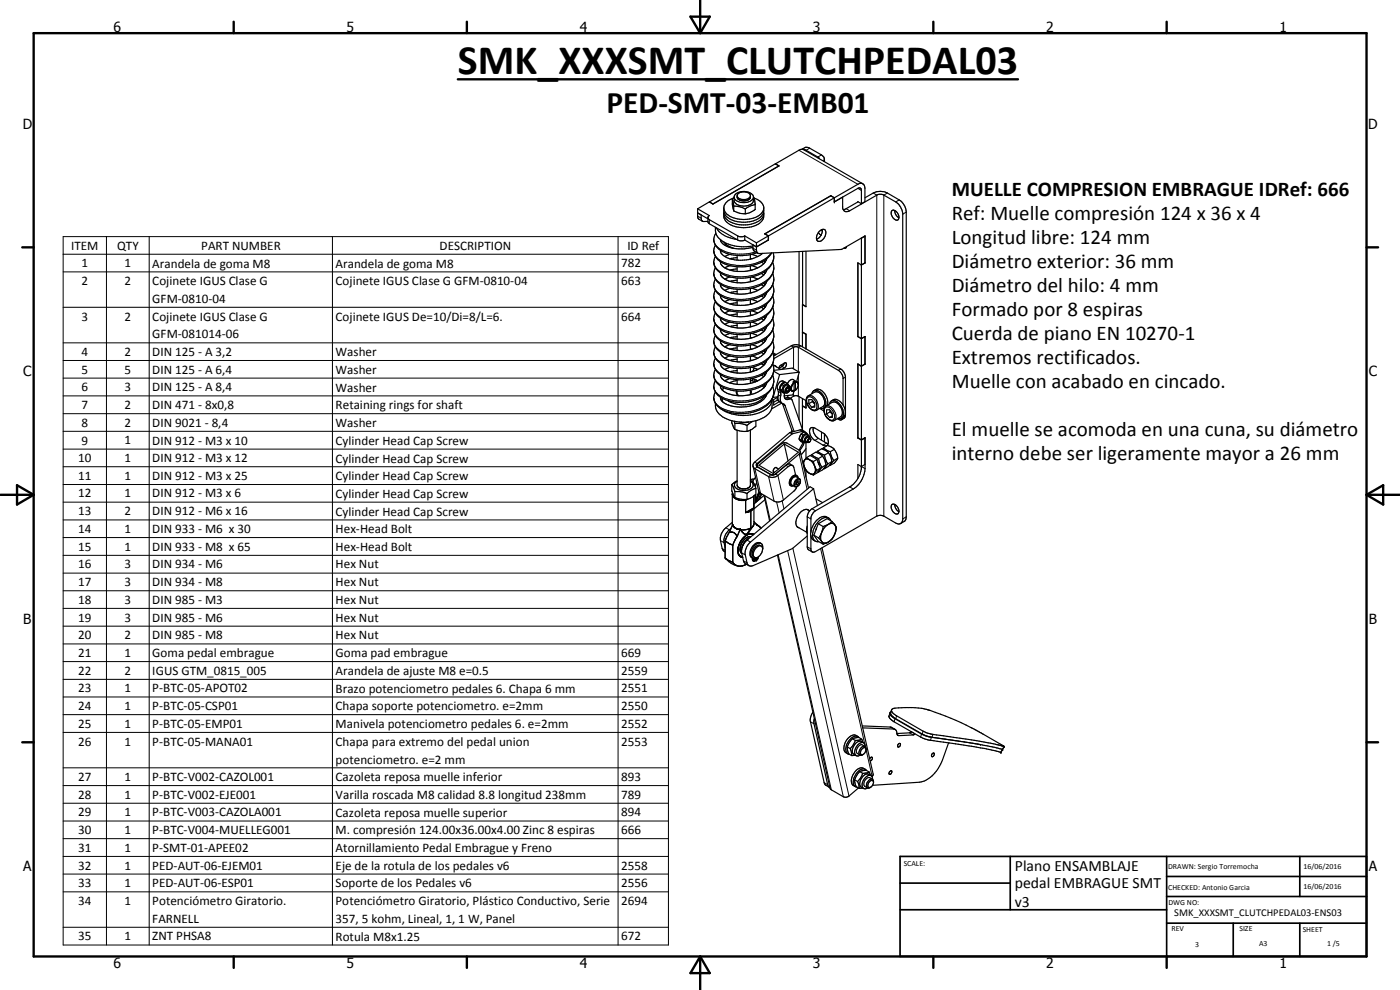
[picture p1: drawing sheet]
<svg xmlns="http://www.w3.org/2000/svg" width="420mm" height="297mm" viewBox="0 0 420 297" stroke-linecap="round" stroke-linejoin="round" font-family="sans-serif">
<defs><g id="words">
<text font-size="12.6" x="137.4" y="22.1">SMK_XXXSMT_CLUTCHPEDAL03</text>
<text font-size="9.4" x="182" y="33.8">PED-SMT-03-EMB01</text>
<g font-size="6.3">
<text x="285.6" y="58.8">MUELLE COMPRESION EMBRAGUE IDRef: 666</text>
<text x="285.6" y="66">Ref: Muelle compresión 124 x 36 x 4</text>
<text x="285.6" y="73.2">Longitud libre: 124 mm</text>
<text x="285.6" y="80.4">Diámetro exterior: 36 mm</text>
<text x="285.6" y="87.6">Diámetro del hilo: 4 mm</text>
<text x="285.6" y="94.8">Formado por 8 espiras</text>
<text x="285.6" y="102">Cuerda de piano EN 10270-1</text>
<text x="285.6" y="109.2">Extremos rectificados.</text>
<text x="285.6" y="116.4">Muelle con acabado en cincado.</text>
<text x="285.6" y="130.8">El muelle se acomoda en una cuna, su diámetro</text>
<text x="285.6" y="138">interno debe ser ligeramente mayor a 26 mm</text>
</g>
<g font-size="4.7">
<text x="304.6" y="261.2">Plano ENSAMBLAJE</text>
<text x="304.6" y="266.6">pedal EMBRAGUE SMT</text>
<text x="304.6" y="272">v3</text>
</g>
<g font-size="4.2">
<text x="34" y="9.6">6</text>
<text x="104" y="9.6">5</text>
<text x="174" y="9.6">4</text>
<text x="244" y="9.6">3</text>
<text x="314" y="9.6">2</text>
<text x="384" y="9.6">1</text>
<text x="6.8" y="38.7">D</text>
<text x="410.6" y="38.7">D</text>
<text x="7" y="112.9">C</text>
<text x="410.8" y="112.9">C</text>
<text x="7" y="187.1">B</text>
<text x="410.8" y="187.1">B</text>
<text x="7" y="261.4">A</text>
<text x="410.8" y="261.4">A</text>
<text x="34" y="290.4">6</text>
<text x="104" y="290.4">5</text>
<text x="174" y="290.4">4</text>
<text x="244" y="290.4">3</text>
<text x="314" y="290.4">2</text>
<text x="384" y="290.4">1</text>
</g>
<g font-size="3.9">
<text x="21.4" y="74.9">ITEM</text>
<text x="35.2" y="74.9">QTY</text>
<text x="60.4" y="74.9">PART NUMBER</text>
<text x="131.9" y="74.9">DESCRIPTION</text>
<text x="188.3" y="75">ID Ref</text>
<text x="24.5" y="80.2">1</text>
<text x="37.4" y="80.2">1</text>
<text x="45.7" y="80.3">Arandela de goma M8</text>
<text x="100.7" y="80.3">Arandela de goma M8</text>
<text x="186.4" y="80.2">782</text>
<text x="24.5" y="85.6">2</text>
<text x="37.4" y="85.6">2</text>
<text x="45.7" y="85.6">Cojinete IGUS Clase G</text>
<text x="100.7" y="85.6">Cojinete IGUS Clase G GFM-0810-04</text>
<text x="186.4" y="85.6">663</text>
<text x="45.7" y="90.9">GFM-0810-04</text>
<text x="24.5" y="96.2">3</text>
<text x="37.4" y="96.2">2</text>
<text x="45.7" y="96.2">Cojinete IGUS Clase G</text>
<text x="45.7" y="101.6">GFM-081014-06</text>
<text x="100.7" y="96.3">Cojinete IGUS De=10/Di=8/L=6.</text>
<text x="186.4" y="96.2">664</text>
<text x="24.5" y="106.8">4</text>
<text x="37.4" y="106.8">2</text>
<text x="45.7" y="106.8">DIN 125 - A 3,2</text>
<text x="100.7" y="106.9">Washer</text>
<text x="24.5" y="112.1">5</text>
<text x="37.4" y="112.1">5</text>
<text x="45.7" y="112.1">DIN 125 - A 6,4</text>
<text x="100.7" y="112.2">Washer</text>
<text x="24.5" y="117.4">6</text>
<text x="37.4" y="117.4">3</text>
<text x="45.7" y="117.4">DIN 125 - A 8,4</text>
<text x="100.7" y="117.5">Washer</text>
<text x="24.5" y="122.7">7</text>
<text x="37.4" y="122.7">2</text>
<text x="45.7" y="122.7">DIN 471 - 8x0,8</text>
<text x="100.7" y="122.9">Retaining rings for shaft</text>
<text x="24.5" y="128.1">8</text>
<text x="37.4" y="128.1">2</text>
<text x="45.7" y="128.1">DIN 9021 - 8,4</text>
<text x="100.7" y="128.1">Washer</text>
<text x="24.5" y="133.4">9</text>
<text x="37.4" y="133.3">1</text>
<text x="45.7" y="133.4">DIN 912 - M3 x 10</text>
<text x="100.7" y="133.5">Cylinder Head Cap Screw</text>
<text x="23.5" y="138.7">10</text>
<text x="37.4" y="138.7">1</text>
<text x="45.7" y="138.7">DIN 912 - M3 x 12</text>
<text x="100.7" y="138.8">Cylinder Head Cap Screw</text>
<text x="23.5" y="144">11</text>
<text x="23.5" y="149.3">12</text>
<text x="37.4" y="144">1</text>
<text x="37.4" y="149.3">1</text>
<text x="45.7" y="144">DIN 912 - M3 x 25</text>
<text x="45.7" y="149.3">DIN 912 - M3 x 6</text>
<text x="100.7" y="144.1">Cylinder Head Cap Screw</text>
<text x="100.7" y="149.4">Cylinder Head Cap Screw</text>
<text x="23.5" y="154.6">13</text>
<text x="37.4" y="154.6">2</text>
<text x="45.7" y="154.6">DIN 912 - M6 x 16</text>
<text x="100.7" y="154.7">Cylinder Head Cap Screw</text>
<text x="23.5" y="159.9">14</text>
<text x="37.4" y="159.9">1</text>
<text x="45.7" y="159.9">DIN 933 - M6 x 30</text>
<text x="100.7" y="160">Hex-Head Bolt</text>
<text x="23.5" y="165.2">15</text>
<text x="37.4" y="165.2">1</text>
<text x="45.7" y="165.2">DIN 933 - M8 x 65</text>
<text x="100.7" y="165.3">Hex-Head Bolt</text>
<text x="23.5" y="170.6">16</text>
<text x="37.4" y="170.6">3</text>
<text x="45.7" y="170.6">DIN 934 - M6</text>
<text x="100.7" y="170.6">Hex Nut</text>
<text x="23.5" y="175.9">17</text>
<text x="37.4" y="175.9">3</text>
<text x="45.7" y="175.9">DIN 934 - M8</text>
<text x="100.7" y="175.9">Hex Nut</text>
<text x="23.5" y="181.2">18</text>
<text x="37.4" y="181.2">3</text>
<text x="45.7" y="181.2">DIN 985 - M3</text>
<text x="100.7" y="181.1">Hex Nut</text>
<text x="23.5" y="186.5">19</text>
<text x="23.5" y="191.8">20</text>
<text x="37.4" y="186.5">3</text>
<text x="37.4" y="191.8">2</text>
<text x="45.7" y="186.5">DIN 985 - M6</text>
<text x="45.7" y="191.8">DIN 985 - M8</text>
<text x="100.7" y="186.5">Hex Nut</text>
<text x="100.7" y="191.8">Hex Nut</text>
<text x="23.5" y="197.1">21</text>
<text x="37.4" y="197.1">1</text>
<text x="45.7" y="197.2">Goma pedal embrague</text>
<text x="100.7" y="197.2">Goma pad embrague</text>
<text x="186.4" y="197.1">669</text>
<text x="23.5" y="202.4">22</text>
<text x="37.4" y="202.4">2</text>
<text x="45.7" y="202.4">IGUS GTM_0815_005</text>
<text x="100.7" y="202.5">Arandela de ajuste M8 e=0.5</text>
<text x="186.4" y="202.4">2559</text>
<text x="23.5" y="207.8">23</text>
<text x="37.4" y="207.7">1</text>
<text x="45.7" y="207.8">P-BTC-05-APOT02</text>
<text x="100.7" y="207.8">Brazo potenciometro pedales 6. Chapa 6 mm</text>
<text x="186.4" y="207.8">2551</text>
<text x="23.5" y="213.1">24</text>
<text x="37.4" y="213.1">1</text>
<text x="45.7" y="213.1">P-BTC-05-CSP01</text>
<text x="100.7" y="213.1">Chapa soporte potenciometro. e=2mm</text>
<text x="186.4" y="213.1">2550</text>
<text x="23.5" y="218.4">25</text>
<text x="37.4" y="218.4">1</text>
<text x="45.7" y="218.4">P-BTC-05-EMP01</text>
<text x="100.7" y="218.4">Manivela potenciometro pedales 6. e=2mm</text>
<text x="186.4" y="218.4">2552</text>
<text x="23.5" y="223.7">26</text>
<text x="37.4" y="223.7">1</text>
<text x="45.7" y="223.7">P-BTC-05-MANA01</text>
<text x="100.7" y="223.8">Chapa para extremo del pedal union</text>
<text x="186.4" y="223.7">2553</text>
<text x="100.7" y="229.1">potenciometro. e=2 mm</text>
<text x="23.5" y="234.3">27</text>
<text x="23.5" y="239.6">28</text>
<text x="37.4" y="234.3">1</text>
<text x="37.4" y="239.6">1</text>
<text x="45.7" y="234.3">P-BTC-V002-CAZOL001</text>
<text x="45.7" y="239.6">P-BTC-V002-EJE001</text>
<text x="100.7" y="234.4">Cazoleta reposa muelle inferior</text>
<text x="100.7" y="239.7">Varilla roscada M8 calidad 8.8 longitud 238mm</text>
<text x="186.4" y="234.3">893</text>
<text x="186.4" y="239.6">789</text>
<text x="23.5" y="244.9">29</text>
<text x="37.4" y="244.9">1</text>
<text x="45.7" y="244.9">P-BTC-V003-CAZOLA001</text>
<text x="100.7" y="245">Cazoleta reposa muelle superior</text>
<text x="186.4" y="244.9">894</text>
<text x="23.5" y="250.2">30</text>
<text x="37.4" y="250.2">1</text>
<text x="45.7" y="250.2">P-BTC-V004-MUELLEG001</text>
<text x="100.7" y="250.4">M. compresión 124.00x36.00x4.00 Zinc 8 espiras</text>
<text x="186.4" y="250.2">666</text>
<text x="23.5" y="255.6">31</text>
<text x="37.4" y="255.6">1</text>
<text x="45.7" y="255.6">P-SMT-01-APEE02</text>
<text x="100.7" y="255.7">Atornillamiento Pedal Embrague y Freno</text>
<text x="23.5" y="260.9">32</text>
<text x="37.4" y="260.9">1</text>
<text x="45.7" y="260.9">PED-AUT-06-EJEM01</text>
<text x="100.7" y="261">Eje de la rotula de los pedales v6</text>
<text x="186.4" y="260.9">2558</text>
<text x="23.5" y="266.2">33</text>
<text x="37.4" y="266.2">1</text>
<text x="45.7" y="266.2">PED-AUT-06-ESP01</text>
<text x="100.7" y="266.3">Soporte de los Pedales v6</text>
<text x="186.4" y="266.2">2556</text>
<text x="23.5" y="271.5">34</text>
<text x="37.4" y="271.5">1</text>
<text x="45.7" y="271.6">Potenciómetro Giratorio.</text>
<text x="100.7" y="271.6">Potenciómetro Giratorio, Plástico Conductivo, Serie</text>
<text x="186.4" y="271.5">2694</text>
<text x="45.7" y="276.9">FARNELL</text>
<text x="100.7" y="276.9">357, 5 kohm, Lineal, 1, 1 W, Panel</text>
<text x="23.5" y="282.2">35</text>
<text x="37.4" y="282.1">1</text>
<text x="45.7" y="282.2">ZNT PHSA8</text>
<text x="100.7" y="282.2">Rotula M8x1.25</text>
<text x="186.4" y="282.2">672</text>
</g>
<text font-size="3.1" x="352.4" y="275">SMK_XXXSMT_CLUTCHPEDAL03-ENS03</text>
<g font-size="2.4">
<text x="271.2" y="259.7">SCALE:</text>
<text x="350.6" y="260.8">DRAWN: Sergio Torremocha</text>
<text x="391.2" y="260.6">16/06/2016</text>
<text x="350.6" y="267">CHECKED: Antonio Garcia</text>
<text x="391.2" y="266.7">16/06/2016</text>
<text x="350.6" y="271.4">DWG NO:</text>
<text x="351.6" y="279.3">REV</text>
<text x="372" y="279.4">SIZE</text>
<text x="391" y="279.6">SHEET</text>
<text x="358.7" y="284.1">3</text>
<text x="377.9" y="283.8">A3</text>
<text x="398.3" y="283.8">1 /5</text>
</g>
</g></defs>
<g fill="none" stroke="#000" stroke-width=".71">
<path d="M10.1 9.9h400v277.1h-400zM70.1 6.5v3.4M140.1 6.5v3.4M207.2 5h5.8l-2.9 4.9zM210.1 0v9.9M280.1 6.5v3.4M350.1 6.5v3.4M137.4 23.8h168.1M6.7 74.2h3.4M410.1 74.2h3.5M.1 148.5h10M5.1 145.6l5 2.9-5 2.9z"/>
<path d="M410.1 148.5h10M410.1 148.5l5-2.9v5.8zM6.7 222.7h3.4M410.1 222.7h3.5M70.1 287v3.4M140.1 287v3.4M210.1 287v10M210.1 287l2.9 5h-5.8zM280.1 287v3.4M350.1 287v3.4"/>
</g>
<g fill="none" stroke="#000" stroke-width=".35">
<path d="M219.8 59.8l.4 2M220.2 59.4a3.5 3.5 0 0 0-2.9 4.5 5.7 5.7 0 0 0 5.4 2.8 7.2 7.2 0 0 0 6.1-2.2l.4-1v-1.1M220.3 59.3l-.5 .4v1.6l.4 2M220.3 59.1a2.4 2.4 0 0 0 2.9 2.7 2.54 2.54 0 0 0 2.9-1.6 2.31 2.31 0 0 0-2.7-2.8 2.87 2.87 0 0 0-3.1 1.6 2.5 2.5 0 0 0 3.1 1.8 2.85 2.85 0 0 0 2.8-1.6l.1 .2M221.2 58.7a2.37 2.37 0 0 0 3.9 .4l.1-.2M221.3 58.3a2.62 2.62 0 0 1 3.9 .2 1.77 1.77 0 0 1-2.5 1.7 1.35 1.35 0 0 1-1.4-1.9zM226.3 59.4l.3 1.8v1.7a5.3 5.3 0 0 1-6.4 .4M226.3 59.4a3.1 3.1 0 0 1 2.7 3.9 5.5 5.5 0 0 1-4.6 2.5 6.8 6.8 0 0 1-6.9-2.5l-.3-.7M232.7 49.1l1.1 .7M232.7 49.1v.1M233.8 49.8l-19.8 11.4-1.1-.6M233.8 49.8l-19.9 11.4-1-.6-3.5 2.1"/>
<path d="M240.6 44.8a1.93 1.93 0 0 1 2.4-.4l3.8 2.3 .6 1M240.7 44.8l1.2 .3 3.7 2.1 .3 .4M247.4 47.7l-.2 .6M247.4 47.7v.8M249.3 58.8l-19.7 11.3M249.3 58.8l1.1 .6M249.3 58.7v.1M249.3 58.7l-19.8 11.5 1.1 .6M250.4 59.4v1.2l7.1-4.1a.64 .64 0 0 1 .7-.1 .64 .64 0 0 1 .3 .7v4M250.4 59.4l-19.8 11.4M252.9 59.1l.2 3.8M258.9 55.2l-17.8-10.4h-.8l-27.4 15.8"/>
<path d="M258.9 55.2l.5 .5 .2 .8v4l-1.1 .6M258.9 55.2l-.4-.2-.8 .2-7.3 4.2M259.6 59.4a7.3 7.3 0 0 1 5.7-1.9l4.6 2.5a4.7 4.7 0 0 1 2.1 3.6v91.5l-.4 1.2-1.3 .8M209.4 62.7l.1 2.8 1.4 .9M209.4 62.7l3.5 2-.4 .6M210.9 66.4h1.6M212.5 65.7l-3.1-1.8 1 .6a1.84 1.84 0 0 0 .5 1.9M212.5 65.3l.4 .6 8.7 5 1.1 .1 .8-.2M212.5 65.3v1.2l.4 .6 8.7 5 1.1 .2 .8-.3M212.9 60.6h.1M214.7 68.2a4.6 4.6 0 0 0 3.3 4.8 13.4 13.4 0 0 0 8 .8M214.7 73.6a3.8 3.8 0 0 0 2.1 5.3l2.1 .8 1.5 .3a14.4 14.4 0 0 0 7.7-1.1 7.7 7.7 0 0 0 3.5-3"/>
<path d="M214.7 77a3.8 3.8 0 0 0 2.2 5.3l2.5 .9 1.9 .2M214.8 70a3.6 3.6 0 0 0 1.7 5.3M215 68.4a8 8 0 0 0 6.1 3.4M216.2 72.1a4.1 4.1 0 0 0 2.9 2.2l2.5 .4h1.7l2.7-.5M216.2 71.9v.2M216.2 75.1a3.5 3.5 0 0 0 3.3 2.7 11.4 11.4 0 0 0 9.4-1.8M216.2 78.5a2.89 2.89 0 0 0 2.6 2.4l2.5 .5M216.3 72l-.1 .1M216.5 75.3a13.2 13.2 0 0 0 10.7 .5M216.5 75.3l-.3 .1M216.5 78.7l-.3 .1M217.2 72.6l.9 .9 1.3 .7"/>
<path d="M217.2 64a3.4 3.4 0 0 0 2.7 2.9 8.2 8.2 0 0 0 8.9-1.6l.4-1.3M217.2 64a3.7 3.7 0 0 0 3.2 3.9 8 8 0 0 0 8.4-1.7l.4-1v-1.2M217.2 63.6v.4M218 73.4l-.5 .2M219.1 79.7l-1.6 .7M219.1 76.3l-1.6 .7M219.4 74.2l1 .3M219.4 74.2l-.3 .1M220.2 61.8a6.6 6.6 0 0 1 3.5 .9M220.2 61.8v1.5M221.2 76.7v1.3M221.2 77.3l-2.1 .3"/>
<path d="M223.5 70.8l3.5 2.1M223.5 72l3.5 2.1M223.5 70.8v1.2M223.7 62.7v1.4M225.2 76.4v1.4M225.2 79.8v1.4M225.2 77.6h.4M225.6 79.7l1.8 .7M225.6 76.3l1.8 .7M226.6 61.4l-1.4 .4-1.5 .9M227 74.1l-1-.7 .1 1.7 1.3 .9M227 72.9l.1 2.7 .6 .5 24.8-1.3 7.1-4v8.1"/>
<path d="M228.5 78.7l.7 .4M229.2 63.6v.4M229.2 78.2l.4 .5M229.6 70.1v.1M229.6 70.1l1 .7M229.6 78.7l-.3 .3a9.9 9.9 0 0 1-6 2.4h-2M230.2 77.6l-.6 1.1M230.6 72h.1M230.6 70.8l-3.6 2.1M230.6 72l-3.6 2.1M230.6 70.8v1.2M231.9 78.7a4.5 4.5 0 0 1 0 3.3"/>
<path d="M232.1 75.9a5 5 0 0 1-1.9 5M239.8 75.5v28M240.9 75.4v16l1 .5M241.9 75.4v16.6l-1.1-.6M245.6 69.8l.8 .8M245.9 69.4a1.02 1.02 0 0 1 1.1-.6 1.02 1.02 0 0 1 .9 .8 2.29 2.29 0 0 1-2.5 2.7l-.3-.6v-.8zM246.4 70.6l-.6 .8-.7 .4M246.5 69l.3 .4M246.8 69.4l-.4 1.2M246.8 68.8v.6M253.1 62.9a1.2 1.2 0 0 0 1.9 .3l8.6-4.9 1.4 .1 3.8 2.2a5.1 5.1 0 0 1 2.1 3.3v92.1l-.6 1.1M254.1 74l-.3 .5h-.6"/>
<path d="M258.4 71.5h.1M258.5 61.1l-1-.6-3.9 2.3-.5 .1M258.5 79.5l-1-.6v22.1M258.5 71.5v30.1M259.5 70.9l-1 .6M259.6 78.9l-1.1 .6M267.5 63.4a1.27 1.27 0 0 1 2.1 .9 .99 .99 0 0 1 .2 1.1 .99 .99 0 0 1-.9 .6 2.3 2.3 0 0 1-1.4-2.6zM268.5 63.2a2.4 2.4 0 0 0 1.3 2.1M214.7 97.3a3.7 3.7 0 0 0 2 5.2 13.5 13.5 0 0 0 8.9 .9M214.7 80.4a3.7 3.7 0 0 0 2.4 5.4l.8 .3a13.3 13.3 0 0 0 7.7 .4M214.7 87.1a4 4 0 0 0 2.8 5.7 13.6 13.6 0 0 0 8.1 .5M214.7 90.6a3.8 3.8 0 0 0 2.4 5.3l1.7 .7a13.8 13.8 0 0 0 6.8 0"/>
<path d="M214.7 93.9a3.8 3.8 0 0 0 2.4 5.5l2.6 .8a15.6 15.6 0 0 0 5.9-.2M216.2 81.9a2.99 2.99 0 0 0 2.6 2.4l2.5 .5M216.2 85.3a3.1 3.1 0 0 0 2.6 2.4l2.5 .5M216.2 88.7a2.89 2.89 0 0 0 2.6 2.4l2.5 .5M216.2 92.1a2.79 2.79 0 0 0 2.6 2.4l2.5 .5M216.2 95.5a3.1 3.1 0 0 0 2.6 2.4l2.5 .5M216.2 98.8a2.89 2.89 0 0 0 2.6 2.5l2.5 .5M216.5 82l-.3 .2M216.5 85.5l-.3 .1M216.5 88.8l-.3 .2M216.5 92.2l-.3 .2M216.5 95.6l-.3 .2"/>
<path d="M216.5 99l-.3 .1M219.1 96.6l-1.6 .7M219.1 93.3l-1.6 .6M219.1 89.9l-1.6 .7M219.1 86.5l-1.6 .6M219.1 83.1l-1.6 .6M221.2 80.1v1.3M221.2 83.4v1.4M221.2 86.8v1.4M221.2 90.2v1.4M221.2 93.6v1.4M221.2 97v1.4"/>
<path d="M221.2 80.7l-2.1 .3M221.2 84.1l-2.1 .3M221.2 87.5l-2.1 .3M221.2 90.8l-2.1 .4M221.2 94.2l-2.1 .4M221.2 97.6l-2.1 .4M225.2 83.2v1.3M225.2 86.6v1.3M225.2 90v1.3M225.2 93.3v1.4M225.2 96.7v1.4M225.2 83.2l-3.9 .2"/>
<path d="M225.2 87.7l.4 .1M225.2 91.1l.4 .1M225.2 80.9l.4 .1M225.2 94.5l.4 .1M225.2 84.3l.4 .1M225.2 97.9l.4 .1M225.6 96.6l1.8 .7M225.6 93.3l1.8 .6M225.6 89.9l1.8 .7M225.6 86.5l1.8 .6M225.6 83.1l1.8 .6M228.5 82l.7 .5"/>
<path d="M228.5 99l.7 .4M228.5 85.5l.7 .4M228.5 88.8l.7 .5M228.5 92.2l.7 .4M228.5 95.6l.7 .5M229.2 98.6l-1.7 .8-1.9 .6M229.2 98.6l.4 .4M229.2 95.2l.4 .4M229.2 91.8l.4 .4M229.2 88.4l.4 .4M229.2 85l.4 .5M229.2 81.6l.4 .4"/>
<path d="M229.6 99a9.6 9.6 0 0 1-7 2.8h-1.3M229.6 92.2l-1.3 1.2a11.6 11.6 0 0 1-7 1.6M229.6 88.8a9.9 9.9 0 0 1-8.3 2.8M229.6 85.4l-1.3 1.3a11.2 11.2 0 0 1-7 1.5M229.6 82a10.1 10.1 0 0 1-8.3 2.8M230.2 87.8l-.6 1M230.2 97.9l-.6 1.1M230.2 94.5l-1.1 1.6-1.9 1.3-2.8 .9-3.1 .1M230.2 91.1l-.6 1.1M230.2 84.3l-.6 1.1M230.2 80.9l-.6 1.1M230.2 80.9a11.3 11.3 0 0 1-5 2.3"/>
<path d="M231.9 82a5.6 5.6 0 0 1-3.9 7.1 14.4 14.4 0 0 1-7.9 1 6.3 6.3 0 0 1-5.8-4.1l-.1-.7 .5-1.6M231.9 85.5a4.9 4.9 0 0 1-2 5.8l-2.4 1.4-1.9 .6M231.9 88.8a5.5 5.5 0 0 1-3.5 6.9l-2.8 .9M231.9 92.2a5.1 5.1 0 0 1-2.7 6.4M231.9 95.6a4.4 4.4 0 0 1 0 3.3M231.9 99a5.1 5.1 0 0 1-2.7 6.4M231.9 82a8.9 8.9 0 0 1-6.3 4.5M231.9 98.9a8.3 8.3 0 0 1-6.3 4.5M240.8 91.4v8.2l1.1 .6v4.5M240.8 99.7v4.4M240.8 99.7l1.1 .6M240.8 99.7h.1"/>
<path d="M240.9 91.4h-.1M214.7 100.7a3.8 3.8 0 0 0 2.4 5.4l1.7 .6a12.2 12.2 0 0 0 4.8 .4l2-.3M214.7 104.1a3.8 3.8 0 0 0 2 5.2 13.5 13.5 0 0 0 8.9 .9M214.7 107.5a3.6 3.6 0 0 0 2 5.2l2.1 .8a13.1 13.1 0 0 0 4.8 .4l2-.3M214.7 110.9a3.8 3.8 0 0 0 2.4 5.4l2.1 .7 1.9 .3M216.2 115.8a2.89 2.89 0 0 0 2.6 2.4 11.9 11.9 0 0 0 9.2-.9l1.6-1.3M216.2 102.2a2.88 2.88 0 0 0 2.6 2.4l2.5 .6M216.2 105.6a2.89 2.89 0 0 0 2.6 2.4l2.5 .5M216.2 109a3 3 0 0 0 2.6 2.4l2.5 .5M216.2 112.4a3.4 3.4 0 0 0 3.2 2.6l1.9 .3M216.5 102.4l-.3 .1M216.5 105.8l-.3 .1"/>
<path d="M216.5 109.1l-.3 .2M216.5 112.6l-.3 .1M216.5 116l-.3 .1M216.7 119.5l.2 1M217.2 116.3l-.4 .8M219.1 113.6l-1.6 .7M219.1 110.2l-1.6 .7M219.1 106.8l-1.6 .7M219.1 103.4l-1.6 .7M219.1 100l-1.6 .7M221.1 117.3v.8l.7 .6M221.2 100.4v1.4"/>
<path d="M221.2 103.8v1.4M221.2 107.1v1.4M221.2 110.5v1.4M221.2 113.9v1.4M221.2 117.3v1M221.2 114.1l-2.2 .8M221.2 101l-2.1 .3M221.2 104.4l-2.1 .3M221.2 107.8l-2.1 .3M221.2 111.2l-2.1 .3M225.2 100.1v1.4M225.2 103.5v1.4"/>
<path d="M225.2 106.9v1.3M225.2 110.3v1.3M225.2 113.7v1.3M225.2 117.1v1.2M225.2 117.1l.3 .4-.3 .8M225.2 114.1l.6 .2M225.2 101.3h.4M225.2 108l.4 .1M225.2 111.4l.4 .1M225.2 104.6l.4 .2M225.2 118.3l-.1 .1M225.5 106.8l-.3 .3"/>
<path d="M225.6 113.6l1.8 .7M225.6 110.2l1.8 .7M225.6 106.8l1.8 .7M225.6 103.4l1.8 .7M225.6 100l1.8 .7M225.8 114.3l.9 .3M225.8 113.6v.7M226.4 110.4l-.5 1M226.5 113.8v.7M227 114l-.1 .5 .5-.3M227.2 110.7l-.2 .3M228.5 102.4l.7 .4"/>
<path d="M228.5 105.8l.7 .4M228.5 109.1l.7 .5M228.5 112.6l.7 .4M228.8 115.8l.4 .5M228.8 115.7a13.1 13.1 0 0 1-7.7 1.6M229.2 105.4l-1.2 .6-2.4 .8M229.2 115.5l.4 .5M229.2 112.1l.4 .5M229.2 108.8l.4 .4M229.2 105.3l.4 .5M229.2 102l.4 .4M229.5 118.7a7.3 7.3 0 0 1-7 2.8l-2.3-.5-1.9-.9"/>
<path d="M229.6 109.1l-.6 .4M229.6 105.8l-.3 .3a10.1 10.1 0 0 1-6.3 2.5l-1.7-.1M229.6 112.5l-1.3 1.2-1.7 .9-2.2 .6-3.1 .1M229.6 109.1l-1.6 1.4-2 .9-2.7 .5h-2M229.7 118.6v.6M229.7 119.1l-.4 .6a11.1 11.1 0 0 1-10.2 2l-1.7-.8a1.94 1.94 0 0 1-1.2-1.7M230.2 108.1l-.6 1M230.2 118.2l-.5 .9M230.2 114.9l-.6 1.1M230.2 111.5l-.6 1M230.2 104.7l-.6 1.1M230.2 101.3l-.9 1.4-1 .9a11.6 11.6 0 0 1-7 1.6"/>
<path d="M231.7 119.7a4.4 4.4 0 0 1-3.3 3.9 12.9 12.9 0 0 1-12.1-1M231.7 119.8v2a4.9 4.9 0 0 1-3.8 4.1l-3.3 .7M231.9 102.4a4.9 4.9 0 0 1-2 5.8l-1.5 1-2.8 1M231.9 109.1l.3 2.3M231.9 112.6a4.9 4.9 0 0 1-2 5.8 12.9 12.9 0 0 1-14.4 .2 3.4 3.4 0 0 1-.8-4.3M231.9 116a4.9 4.9 0 0 1-1.3 5.2 13 13 0 0 1-13.9 1.7 3.6 3.6 0 0 1-2-5.3M231.9 119.2l.1 .1M232.1 109.6h.2M232.1 106.5h.7M232.2 106.8v.8M232.2 111.4a5.9 5.9 0 0 1-3.4 4.3M232.2 106.8l5.3-3a3.1 3.1 0 0 1 2.8 0l12 6.9a3.2 3.2 0 0 1 1.4 2.5v11.4l-.3 .8-.8 .5"/>
<path d="M232.2 111.4l1.8 1M232.2 107.6l6-3.4 .8-.2 12.9 7.3 .6 .7 .5 1.3v8.2M232.2 107.6a5.8 5.8 0 0 1-2.3 4l-1.9 1.2-2.4 .8M232.2 111.1l5.6-.7 2 1.3M232.3 109.6l2.1 1.3M232.3 109.6l.7 .5M232.3 109.6v.1M232.9 106.4l-1-.6 .3 1M233.2 119.3v.8M233.5 119.2l.1-1.6a2.28 2.28 0 0 1 .7-3.2l.6-.1 .8 .4a2.02 2.02 0 0 0-1.4 3.2v.7a1.86 1.86 0 0 0 1.1 2.8l2.9 8.1M233.5 119.1l-1.3 .8v1.6l1.7-1M233.5 119.2l.4 1.3"/>
<path d="M233.5 119l-1.5 .3M234 112.4l-2 6.9M234 116.8l.2 .3M234 116.8l.6 .3M234.2 117.1h.1M234.3 117.1l.8 .8M234.6 117.1l.5 .8M234.6 115.4l-.6 1.4M234.6 115.4l.5 .3M234.7 109.3l-.1 .7M235.1 117.9l.5-.2a1.33 1.33 0 0 0 .8 2.2 .82 .82 0 0 1 1.3 .2l3.2 9.1M235.1 115.7l-.5 1.4"/>
<path d="M235.3 109l-.6 1-.9 .5 .4-.9 1.5-.8a.86 .86 0 0 1 .4 .9 .86 .86 0 0 1-.7 .7l-.8 .4M235.5 119.5l1.1-.2 .9 .4M236 116.2a.65 .65 0 0 1 1-.3 .65 .65 0 0 1 .1 1 1 1 0 0 1-1.4 .8v-.8zM236.3 115l-.6-.3-1.1 .7M236.3 116.4l.2-.2a.63 .63 0 0 1 .4 .6 .63 .63 0 0 1-.4 .6 .44 .44 0 0 1-.7 0 .44 .44 0 0 1 .2-.7zM236.3 115l.5 .7M236.3 115l-1.2 .7M236.3 116.5a.48 .48 0 0 0-.3 .5 .48 .48 0 0 0 .4 .4M236.3 116.5l.4-.2 .1 .3M236.4 117.3v.1M236.5 118.7l-.2 .6M236.8 116.6h.1"/>
<path d="M236.8 116.6l-.4 .8M237 115.9l-.6-.3a1.31 1.31 0 0 0-1.1 2l.5 .3M237.1 119.5l1.2-.7 .7-.1 3 1.6M237.1 117l.5 .3M237.9 113.8l1.3 .8M238.2 114l-.4-.2a1.78 1.78 0 0 0-1.5 1.3M238.3 114.8a2.1 2.1 0 0 0-.6 2.4l.6 .1M238.3 117.3l-.4 1.2-2.5 .3M238.3 114.8a1.7 1.7 0 0 0-.6 2.5h.6M238.3 117.3h.1M238.3 114.4l-.3 .2 .3 .2M238.3 114.4v2.9"/>
<path d="M238.3 114.4l.3 .2M238.4 117l.3 .1M238.6 114.6l.1 .1M238.7 114.7v2.4M238.7 114.7h.6l.2 .3M239.2 114.6l.3 .3M239.2 114.6h-.6M239.5 115l.1 .2M239.5 114.9l-.1 1.3-.7 .9M239.8 119v6.9M239.8 111.7l-.7 2.8M239.8 111.7l-5.8 .7"/>
<path d="M240.8 119.6v2.2l1.1 .5M242.3 119l2.2-1.4a2.21 2.21 0 0 1 2.6 1.7l.4 1-.1 1.2-.4 .5-1.9 1.1a2.21 2.21 0 0 1-2.8-1.6 2.16 2.16 0 0 1 0-2.5zM244.2 117.2a2.97 2.97 0 0 1 3.4 2.4l.3 1.2-.3 1.2M244.2 117.2l-.5 .9M244.3 117.2a2.31 2.31 0 0 1 3.4 1.3l.7 1.5-.2 1.6M257.5 109.2v22.2M257.5 101l1 .6M257.5 109.3h.1M257.5 109.3l1 .6 1.1-.6M257.5 109.2l1 .7 1.1-.7M257.5 101h.1M258.5 101.6v30.4"/>
<path d="M259.5 109.2l.1 .1M259.5 101h.1M259.6 101l-1.1 .6M259.6 101v8.3M214.7 121a4.8 4.8 0 0 0 3.9 4.9 13.9 13.9 0 0 0 6 .7M219.6 126.2l.1 .8 .8 1.8M220.3 126.4l.2 .6M220.5 127v1.8M220.5 128.8l1.9 .6h1.8M220.5 127l2.3 .2 1.4 .4M222.1 126.7h2.1M224.2 126.7h.1"/>
<path d="M224.2 127.6v1.8M224.6 126.6l-.4 .1M225.2 129v16.7l-.6 .7-.9 .3h-1a1.66 1.66 0 0 1-1.5-1.2v-16.4M225.2 129l-1 .4M225.8 126.5l-1.6 1.1M226 139.8l.6 .8 4.1 2.4a2.54 2.54 0 0 0 2.8-.4l3-2.6a.92 .92 0 0 1 1-.5 .92 .92 0 0 1 .7 .8l.6 2.3M226 139.9l1.7 7.4 .3 .6M226.9 126.2v1.7l-1.7 1.1M227.3 139.8v.3M227.8 139.6l7.6-6.4 4.2 2.5-7.5 6.4zM233.2 120.1l.6 .3M233.2 120.1l-1 .6"/>
<path d="M233.9 120.5l.9 .6M234.6 120.9l-3 1.8M234.9 121.1l2.9 8.5M235.4 133.2l1.1 5.1M237 129.8l-10.5 8.8-.5 .7v.5M237 129.8l.7 .4M237.7 129.2l-.3 .5M237.7 130.2l-10.7 9.1 .1 .7 4.2 2.4M237.9 139.7l-.9-.5-.7 .1-3.6 2.9M239.8 135l-3.6-2-1-.2-.5 .2-7.3 6.2-.2 .6 .4 .5M239.8 135l.2 .2M239.8 131.7l.5 .3"/>
<path d="M240 135.2l.2 .3M240.1 132.1h.1M240.2 135.5l-.4 .7-7.2 6.2-.9 .1-.5-.2M240.2 135.5l2.4 10.9M240.3 132l.6 .7M240.4 130.3l-.3 .5a1.23 1.23 0 0 0 .8 2M240.4 130.3l.5 .3M240.7 132.5h.1M240.8 121.8v7M240.9 130.6l-.6 1.4M240.9 132.7v.1M240.9 121.8h-.1"/>
<path d="M241.1 132.7l-1.3 2.3M241.2 139.4l.2 .7M241.3 138.3l-.2 .4 .1 .8M241.3 138.3l-.1 1.1M241.3 139.8l.1 .3M241.4 132.6l-.5 .2M241.4 138.1l-.1 .2M241.5 132.7l-1.5 2.5M241.5 129.5l-1.2-.6-3.3 .9M241.5 129.6l1.1 1M241.5 129.6l-1.1 .7M241.5 129.5l-.5-.1-3.3 .8"/>
<path d="M241.5 129.5l.2 .2M241.6 132.8h.3M241.9 120.2v2.2l-1.1-.6M241.9 132.8v4.7M241.9 134.6l-1.5 1.8M241.9 137.5l-.5 .6M242 129.9l-1.1 .7M242.1 137.3l-.2 .2M242.1 137.3l.6 .5M242.1 137.3l1.1-.6 2 1.1M242.3 132.7l-.4 .1M242.7 137.8l1.4 .7"/>
<path d="M242.7 137.8l-.7-.1-.6 .4M242.7 137.8a3.2 3.2 0 0 1 1.6 4.3l-.3 .2-.8-.1M242.7 121.1v-1.2h.9l.9 1v1.2l-.9 .1M242.7 121.1l.9 1.1M242.8 130.8l-.6-.4a1.36 1.36 0 0 0-1.1 2.1l.5 .3M242.8 130.8a1.3 1.3 0 0 0-1.2 2M242.8 130.8l.2 .6M243.2 131.4a.92 .92 0 0 0-.8 1.4M243.2 131.4l.1 .3M243.2 131.4l-.6-.3a.84 .84 0 0 0-.8 .4 .84 .84 0 0 0 0 .9l.6 .4M243.2 131.7a.58 .58 0 0 0-.6 .3 .58 .58 0 0 0 .2 .7M243.3 131.7a.82 .82 0 0 1-.9 1.1"/>
<path d="M243.6 136.4l1.2-.7 1.2 .5 .9 .7M243.6 136.4l.7 .5 1.3 .7M243.6 136.4l-.3 .3M243.8 120.5l.7 .8M243.8 120.5l-1.1 .6M243.9 120.1l-.1 .4M244 128.3l3 1.6a3.2 3.2 0 0 1 1.5 3.3M244 128.3a1.25 1.25 0 0 0-1 .7 1.25 1.25 0 0 0 .1 1.3l1.2 1.7 2.7 1.6 .9 .2 .6-.6M244.1 128.3a3.2 3.2 0 0 0 1.5 3.2l2.9 1.6M244.1 138.5l.3 1.1 .7 1.5M244.5 121.7l-.9 .5M245.2 137.8l1 2.7"/>
<path d="M245.2 137.8l-1.1 .7M245.4 135.4l.8 .7 1.2 .5M245.4 135.4l1.2-.7 1 .3 1 .8M245.4 135.4l-.3 .4M245.5 138.7l.3 .7M245.6 137.6l.3 1.1 .8 1.5M245.7 139.1l.1 .2M246 122.6l1.3 .7M246.9 136.9l.7 1.2 .3 1.4M246.9 136.9l-1.3 .7M247.2 134.4l1.2-.8 1.1 .6 .9 .6M247.2 134.4l.8 .6 1.2 .5"/>
<path d="M247.2 134.4l-.4 .3M247.4 130.2v2.4M247.4 136.6l.3 1.1 .7 1.5M247.4 122.3l-.5 .3-.7-.1M247.5 122.2l-.2 .1M247.6 122l2.2-1.3a2.84 2.84 0 0 1 3 2.6l-.1 1.2-.4 .6-2.1 1.1h-.7a3.4 3.4 0 0 1-2-2.1l-.2-1.4zM247.9 139.5l-1 1.5-1.3 .6M247.9 139.5l-1.2 .7M248.1 124.2v-1.2l.9-.1 .8 1.1v1.2l-.8 .1M248.1 124.2l.9 1.1M248.4 139.2l-1 1.4M248.6 135.8l.7 1.3 .4 1.4"/>
<path d="M248.6 135.8l-1.2 .8M249 121.2a1.33 1.33 0 0 1 1-1.1 1.33 1.33 0 0 1 1.4 .5 3.9 3.9 0 0 1 1.5 4.6l-.6 .4-.8-.1M249 139.5l.2 .1M249.1 123.6l.7 .7M249.1 123.6l-1 .6M249.2 123.2l-.1 .4M249.2 135.5l.3 1.4 .7 1.3M249.5 120.3a2.47 2.47 0 0 1 3.7 1.5 2.38 2.38 0 0 1-.7 3.7M249.7 138.5l-1.3 .7M249.7 138.5l-1.1 1.5-1.2 .6M249.8 124.8l-.8 .5M250.2 138.2l-1 1.4"/>
<path d="M250.4 134.8l.7 1.3 .3 1.4M250.4 134.8l-1.2 .7M251.3 125.6l1 .4 .3-.1M251.4 137.5l-1 1.4-1.2 .7M251.4 137.5l-1.2 .7M253 125.2l-.4 .7M257.5 131.3l1 .7M257.5 131.4l1 .6M257.5 131.4h.1M258.5 132l1.1-.7v9.3a8 8 0 0 1-3.5 6.1l-11.3 6.5a3.6 3.6 0 0 0-1.4 2.2v4.3M258.5 132v8.6M259.5 131.4l-1 .6"/>
<path d="M259.6 139.4l-1.1 .6-1-.6v4.2M218.9 159.7a1.92 1.92 0 0 1 2.3 1.3M218.9 159.7l-1.3 2.5M219.4 158.5a4.6 4.6 0 0 0-2.1 4.3l.3 1.5M219.6 145.4l.9 2.1M219.6 145.4l.1 2 .8 1.8M219.8 148.4a3.2 3.2 0 0 0 4 1.7M219.8 156.7l-2 1.7a4.2 4.2 0 0 0-1.6 3.8l.5 2.4 .4 .7 .5 .3M219.9 147.9v9.6M220 157.8l-.1-.4-1 2.3M220 157.8l.8 .7M220 157.8l.3 .3"/>
<path d="M220 157.8l.2 .2M220.5 149.2v.1M220.5 147.5l2.3 .1 1.4 .5M220.5 149.3l1.4 .4 2.3 .2M220.5 147.5v1.8M220.8 158.5l-.3-.3 .9 .5M220.8 158.5l.6 .3M221.1 158.7l.7 .1M221.2 144.4a1.28 1.28 0 0 0-.8 1.3 1.28 1.28 0 0 0 1.1 1.2 4.1 4.1 0 0 0 4.4-.8l.1-.4-.1-.8-.7-.5M221.2 144.3l-1.6 1.1M221.4 158.7l.4 .1M222.2 158.7l-.4 .1"/>
<path d="M222.2 158.7v.2M222.2 158.9l1.1 1.2M222.2 158.7l-1 2.3M223.8 150.1v3.7M224.1 153.8h-.3M224.2 148.1v1.8M224.3 149.8l-.5 .3M225.2 144.2l.7 .2M225.2 153.4l-1.1 .3M225.3 158.4l-1.5 .5h-1.6M225.3 158.4l-1.1 1.9M225.7 153l-1.6 .8"/>
<path d="M225.9 144.4l.8 1.7M226 157.8l-1.8 2.5M226 157.8l-.7 .6M226.2 152.4l-.9 .9v5.1M226.2 148.8v3.6M226.2 152.4l-2.4 1.4M226.2 152.4l-.3 .4M226.3 148.8v8.6l-.3 .4M226.3 143.8l-1.1 .1M226.3 156.5l.8 1.1 1.3 .9M226.7 148.4v2.4M226.7 146.1l.2 .5"/>
<path d="M226.7 157l1.4 1.2M226.8 143.3l-.9 1.1M226.9 146.6l-1.7 .6-1 .9M226.9 146.6v1.7l-1.1 .8-1.6 .8M227.1 144.8l-.4 1.4M227.8 147.6l-.7 1.6-.2 1.5M228 147.8l-.6 1.2-.4 1.5M228 147.9l-.7 1.8-.1 .7M228.4 148.1l-.8 2M228.6 148.3l-.6 1.4M229.3 148.7l-3 2.5M229.3 148.6l1.7 7.7"/>
<path d="M229.6 149.9l-3.3 2.8M232.1 141.6l.3 .1M232.7 142.2l-.8 .3-.5-.1M232.9 140.3l.7 .4M233.1 140.4a.79 .79 0 0 0-.9 .2 .79 .79 0 0 0-.1 .9v.1M238 143.3l.8-.3 1.1 .6a1.5 1.5 0 0 1 .1 1.7 1.5 1.5 0 0 1-1.5 .7l-.9-.5a1.52 1.52 0 0 1 .4-2.2zM238.8 142.6a2.22 2.22 0 0 0-1.7 2.9l.3 .3M238.8 142.6l.4 .1M238.9 145.3l.4 .2M239.2 158l.6 .4M239.2 146l-.8 1.2-3.3 2.8a2.61 2.61 0 0 1-2.8 .4l-4.3-2.5M239.2 142.8l.3 .6"/>
<path d="M239.2 142.8a2 2 0 0 0-2.1 2.4l.4 .6h.7M239.2 158l2.9 1.7M239.3 144.8l-.4 .3M239.3 144.8l.4 .2M239.3 144.4v.4M239.7 145l.1-.6-.4-.2-.4 .5-.2 .6 .5 .2M239.7 145l-.4 .5M241.4 140.1l.5 1v2M241.4 140.1l1.3 1.8M242.1 141.4l.6 .5M242.2 152.9l.8 .4M242.3 157.8l-.2 .7 .2 1.6"/>
<path d="M242.7 141.9l.2 .1M242.8 153.2a1.94 1.94 0 0 0-2.7 .7 3.5 3.5 0 0 0-.9 4.1M242.9 142l1.2 .5M242.9 142l.3 .2M243 153.3l-.7 1.8v9l.3 .8 1.4 .8 .8-.2 18.8-10.8 1.4 .1 4.1 2.3 .5 .1 .7-.1M244.2 146.6l-19 16a4.4 4.4 0 0 0-1.5 3.9l.6 2.7 .4 .5M244.2 146.6l-1.1-.6-19.2 16.3-1.2 2M244.2 146.6l1.1 5.1M244.9 149.7l1.9 1.1M245.1 158.5l-.2 .5M245.1 141.1l-1 1.4M245.4 141.6h.2"/>
<path d="M245.6 157.1l1.4 .9M245.6 157.1l-1.3 3.5M246.2 140.5l-1 1.4-1.1 .6M246.2 140.5l-1.1 .6M246.7 140.2l-1.1 1.4M247 158l-.7 3v1l.3 .5M247.2 140.6h.2M248.2 157.5l-1.2 .5M248.3 157.5a1.58 1.58 0 0 1 2-.2 1.58 1.58 0 0 1 .6 2l-.9 2M248.3 157.5l-1.1 1.2-1.5 2.7M248.7 155.4a2.58 2.58 0 0 0-3.7 .9 4.9 4.9 0 0 0-1.3 5.4l1 .6M249.4 156.3a1.83 1.83 0 0 0-3-.5 5.3 5.3 0 0 0-2.2 6.1l.6 .5 .9 .1"/>
<path d="M249.7 156.5l-1.5 1M249.7 156.5a3 3 0 0 1 .7 4.1l-.4 .7M249.7 156.5l-1.5-.9-2.6 1.5M258.5 140.4a7.8 7.8 0 0 1-3.5 5.7l-11.3 6.6-.7 .6M267.5 151.6a1.27 1.27 0 0 1 2.1 .9 .93 .93 0 0 1 .2 1.2 .93 .93 0 0 1-1.1 .4 2.41 2.41 0 0 1-1.2-2.5zM268.5 151.3a2.54 2.54 0 0 0 1.3 2.2M217.6 162.2l1 .8 1.3 .6M217.6 162.2v5.2M217.6 167.4l1 .7 1.3 .6M217.6 167.4a6.6 6.6 0 0 0 3.8 2.4M219.9 163.6v5.1M219.9 168.7a2.86 2.86 0 0 0 4.1 .6"/>
<path d="M221.2 161l-1.3 2.6M221.4 165.5l.5 1.3M221.5 165l.1 .9 .3 .7M221.5 165.1v.4M221.5 165.1l-.1 .1M221.5 165.7l.4 .9 .9 .4M221.5 164.6v.5M221.6 163.9l-.2 .8 .2 1.6M221.6 163.9l-.2 .9M221.7 166.5l.2 .3M221.7 163.8l-.2 1M221.9 166.8l1 .4"/>
<path d="M222 163l-.2 .4M222 162.9l-.4 1.1M222.1 164.8h.5M222.1 164.9l.4 1M222.2 167l.7 .1M222.4 163.4a2.42 2.42 0 0 0 .1 2.5M222.5 165.9l.1 .1M222.5 162.1l-.7 1.5M222.5 162.2l-.4 .5M222.5 162.1l-.5 .8M222.7 161.8l-.3 .5M223.2 160l.1 .1"/>
<path d="M223.2 162.1l-.8 1.3-.3 1.1M223.3 160.1l.1 .1M223.3 160.1l.5 .3 .4-.1M223.4 161.1l-.9 1M223.8 160.7l-.5 .5M224 160.7l-1 .8M224.3 161.2l-1.1 .9-.7 1M224.5 160.3l-.3 .2M224.6 161.1l-1.1 .7M224.7 161.6a4.4 4.4 0 0 0-2.1 4.3l.7 2.9 1.4 .9M224.9 161l-.3 .1M225 160.2l-1.4 .7"/>
<path d="M225.3 161l-.7 .1M225.8 167.4l.1 .8 .4 .2M226 160.2l.2 .1-.2-.1M226 160.2l-1.3 .1M226 160.2h-1.3M226.1 160.4l-.5-.2a3 3 0 0 0-3.1 1.9M226.4 167.9l.1 .1M226.5 167.3a2.24 2.24 0 0 1 2-3.5 2.4 2.4 0 0 1-.9 3.3l-.5 .2M226.5 168v.4h-.2M226.6 167.3l-.2 .5 .1 .2M226.7 167.7l-.1 .4 .3 .2M226.7 167.7l.3 .2"/>
<path d="M226.9 167.3l-.2 .4M227 167.9l-.1 .4M227 167.3h.1M227.1 167.3h-.5M227.1 167.3l.1 .2-.2 .4M227.5 167.1l-.1 .6-.5 .6M228.4 163.8a1.85 1.85 0 0 0-2.5 1.6 1.33 1.33 0 0 0 .7 1.9M228.4 163.1a2.51 2.51 0 0 0-2.8 2 1.62 1.62 0 0 0 .5 2.5l.2 .8M228.4 163.1a2.1 2.1 0 0 0-2.9 1.4 2.33 2.33 0 0 0 .1 2.8l.3 .2M228.4 163.1l.4 .5 .1 1.2M233.3 166.5l15.8 70.1 .4 .4 3.6 2.1 .7 .1 .8-.2 3-2.6M242.3 160.8l-4.5 3.8-11.8 5.1h-1.3"/>
<path d="M243.4 160.7v4.3l.3 .5M244.3 160.6l1.3 1.8 1.4 .9M244.3 160.6l1.4 .8M245.7 161.4l.9 1.1M246.6 162.5a1.45 1.45 0 0 0 2 .1M246.6 162.5l.4 .8M246.7 164.4l15.3 67.8-.3 .8M248.6 162.6l-1.6 .7M249.2 162.2l-.6 .4M250 161.3l-.8 .9M244 213.7l-.7 1.5-.1 1.1 4.2 18.8 .3 .4 1.3 .8M244.4 215.6l-.1 1.6 4.1 18.3 .5 .8"/>
<path d="M258.8 217.8l8.4 .3 1.4 .8M258.9 218.4l9.7 .5M267.1 213.9a2.41 2.41 0 0 0 1.5 1.7l8.9 5.1 1.3 .4 2.9 .4a145.1 145.1 0 0 1 19.2 3.3M267.4 213.5l-.3 .3-.3 1.2 .8 1.1 9.9 5.6 18 2.9 4.8 1.1 .6-.8M267.6 213l.1-.1a2.32 2.32 0 0 1 2-.5 21.8 21.8 0 0 1 8.4 .5 83.8 83.8 0 0 1 17.1 7.4l6.1 3.6M267.6 213a2.07 2.07 0 0 0 1.5 1.8l8.8 5 3.2 .7a159.6 159.6 0 0 1 19.2 3.2l1.1 .2M267.6 213l-.3 .9M268.6 218.9l.4 .3 .3 1.3 .5 .2 4.3-.2 .4-.4M273.5 219.5l-.5 .4-3.8 .2M248.9 236.3h.2M254.3 224.1l.1 1.2a1.71 1.71 0 0 0 1.2 1.4M254.3 224.1l.9 .5"/>
<path d="M254.5 226.2l.4 .1M255.2 224.6l.4 2.1M255.8 221.7l-.9 1.1-.6 1.3M255.8 221.7l.8-.3a1.9 1.9 0 0 1 2 .4M255.8 221.7l.9 .5M256.5 234l.1 .9a1.97 1.97 0 0 0 1.2 1.6M256.5 234l.9 .5M256.7 226.6l-1.1 .1M256.7 222.2l-.8 1.6-.7 .8M257.3 226.1l.8 .5M257.4 234.5l.3 .8 .1 1.2M257.5 221a3.2 3.2 0 0 0-3.6 2.9 2.16 2.16 0 0 0 .6 2.3"/>
<path d="M257.5 221l.3 .3M257.5 221a2.23 2.23 0 0 0-3.3 .9 2.88 2.88 0 0 0-.3 3.9l.6 .4M258 231.5l2-.4 .8 .5M258 231.5l-.7 .9-.8 1.6M258 231.5l.9 .5M258.1 226.6l-.5 .2-.6-.1M258.6 221.8l.3 1M258.6 221.8l-1.9 .4M258.8 223.5l.8 .4M258.9 232l-.6 1.3-.9 1.2M258.9 236.4l-1.1 .1M259.2 222.9a2.01 2.01 0 0 0-3.2 1.3l-.1 1.6 1.1 .9"/>
<path d="M259.2 222.9a2.68 2.68 0 0 0-2.6 3.4l.4 .4M259.2 222.9l.5 1.1M259.5 236l.8 .4M259.6 223.9l.3 1M259.6 223.9a1.75 1.75 0 0 0-1.5 2.7M259.7 230.8a2.04 2.04 0 0 0-3.3 .9 2.85 2.85 0 0 0-.3 4l.6 .3M259.9 224.9a1.74 1.74 0 0 1-1.8 1.7M259.9 224.9a.6 .6 0 0 0-.5-.6 .6 .6 0 0 0-.7 .4 1.02 1.02 0 0 0 0 1.8l.3-.1M260 231.2a1.44 1.44 0 0 0-2.3 .1 3.5 3.5 0 0 0-1.2 4.6l.7 .3M260.4 236.4l-1.2 .2M260.8 234.7l.3-.3a.63 .63 0 0 1 1-.1 .63 .63 0 0 1-.1 .9 1.08 1.08 0 0 1-1.4 1l-.2-.5zM260.8 231.6l.4 1"/>
<path d="M260.8 231.6l-1.9 .4M261 227.7l.6-.5a.65 .65 0 0 1 .1 .7 .65 .65 0 0 1-.6 .4M261.1 233.3l.7 .5M261.3 236.2l-1 .2M261.4 232.7a1.86 1.86 0 0 0-3 1.1 1.82 1.82 0 0 0 .8 2.8M261.8 233.8l.3 .3 .1 .6M261.8 233.8a1.77 1.77 0 0 0-1.5 2.6M261.9 233.8a1.02 1.02 0 0 0-.6-1.1 1.02 1.02 0 0 0-1.2 .3 2.63 2.63 0 0 0-1.1 3.5l.2 .1M266.9 231.6l.6-.3a.66 .66 0 0 1 0 .7 .66 .66 0 0 1-.6 .3zM269.6 223.3a.4 .4 0 0 1 .6-.2 .4 .4 0 0 1 0 .7l-.7 .4-.1-.6zM279.7 226.2l.3-.2a.56 .56 0 0 1 .4 .6 .56 .56 0 0 1-.6 .5l-.2-.3zM284.7 222.9l-1.8 5.1a10.4 10.4 0 0 1-6.5 6.6l-14.5 1"/>
<path d="M300.9 224.8v.1M301.3 224h.1M301.4 223.9v.1M301.4 224l-.5 .9"/>
</g>
<g fill="none" stroke="#000" stroke-width=".3">
<path d="M221.2 59.1a2.3 2.3 0 0 0 4 0M239.8 45.1l17.7 10.2M243 44.4l-1.1 .7M246.5 46.5l-1.1 .6v.3M257.5 56.5l1 .6M262.1 57.9l1 .6v96.4M266.3 57.9l-1.1 .6v96.4M269.9 60l-1.1 .6M19 71h181.6v212.5h-181.6zM19 76.3h181.6M32 71v212.5M44.8 71v212.5"/>
<path d="M99.8 71v212.5M185.5 71v212.5M209.4 64.9l1 .5M212.9 65.9v1.2M214.2 75.3a5.2 5.2 0 0 0 4.7 3.9l1.7 .3a13.1 13.1 0 0 0 5-.2l2.7-.9 1.2-.7 2-1.8M214.2 71.9a4.1 4.1 0 0 0 3.2 3.5l.9 .3a14.6 14.6 0 0 0 8.5-.1M221.4 70.8v1.2M226 74.5l1 .6M232.2 77a6.1 6.1 0 0 1-4.7 5.1l-.9 .3a15.4 15.4 0 0 1-5.5 .6 8.1 8.1 0 0 1-6.6-3.2l-.3-1.1M246.5 70.4l-.2 .1M253.9 62.6l1.1 .6M272 63.6l-1.1 .7"/>
<path d="M19 81.6h181.6M19 92.2h181.6M232.2 80.4a6.6 6.6 0 0 1-5.6 5.4l-2 .5a11.7 11.7 0 0 1-9.5-2.3l-.6-.8-.3-1.2M232.2 83.7a5.8 5.8 0 0 1-4 4.9l-3.6 1.1a11.2 11.2 0 0 1-9.7-2.5l-.6-1.1-.1-.6M232.2 87.1a6 6 0 0 1-4.3 5.1l-.4 .1a16.7 16.7 0 0 1-6.9 .8 7.1 7.1 0 0 1-6.3-3.6l-.1-.7M232.2 90.6l-.4 1.6a8.9 8.9 0 0 1-6 4l-1.2 .2a11.7 11.7 0 0 1-9.5-2.2l-.6-.9-.3-1.1M232.2 93.9a5.8 5.8 0 0 1-4 4.9 13.3 13.3 0 0 1-12.7-.8l-1-1.3-.3-1.1M232.2 97.3a6.5 6.5 0 0 1-4.7 5.2 16.7 16.7 0 0 1-6.9 .8 7.1 7.1 0 0 1-6.3-3.6l-.1-.7M19 113.5h181.6M19 102.9h181.6M19 108.2h181.6M19 118.8h181.6"/>
<path d="M232.2 117.6a5.7 5.7 0 0 1-4 4.9l-1.9 .7a14.7 14.7 0 0 1-5.7 .4 8.8 8.8 0 0 1-5.9-2.7l-.5-1.6M232.2 100.7a6.7 6.7 0 0 1-5.6 5.4 13 13 0 0 1-11.1-1.3l-.9-1-.4-1.4M232.2 104.1a6.2 6.2 0 0 1-4.7 5.2 13.2 13.2 0 0 1-12-1.1 3.2 3.2 0 0 1-1.3-2.4M232.2 107.5a5.8 5.8 0 0 1-4 4.8 13.5 13.5 0 0 1-5 1.2h-1.7a8.9 8.9 0 0 1-6.9-3l-.4-1.4M232.2 110.9l-.4 1.6a10.6 10.6 0 0 1-9 4.4 9.8 9.8 0 0 1-8.1-2.8l-.5-1.5M232.2 114.3a5.9 5.9 0 0 1-4.3 5 15.2 15.2 0 0 1-10.4 .2 4.2 4.2 0 0 1-3.3-3.5M233.3 116.6l.7 .4M233.6 118.5l.7 .4M233.6 117.4l.7 .5M234.7 110l.7 .4M236.1 119.3l.7 .5M236.8 116.6a.51 .51 0 0 0-.6-.3 .51 .51 0 0 0-.3 .7l.1 .4h.4"/>
<path d="M237.5 103.8l.7 .4v6.5M238.2 117.6v1.3M239.6 112.6v6.3M240.3 103.8l-.7 .4v7.3M242.3 119.4a1.41 1.41 0 0 1 2.2 .6 1.91 1.91 0 0 1 0 3.1 2.87 2.87 0 0 1-2.2-3.7zM242.6 118.7a2.92 2.92 0 0 1 3 3.3l-.1 .6-.4 .5M252.3 110.7l-.7 .4M253.7 113.2l-.7 .4M19 124.1h181.6M19 129.4h181.6M19 134.7h181.6M226.5 138.6l.7 .5 .1 .3"/>
<path d="M234.9 121.3l.7 .4M235.9 139.6l.6 .4M237.7 129.2l-.2 .5M239.8 136.2l2.4 10.6M240.1 129l.7 .4M242.6 131.1a.86 .86 0 0 0-.8 1.3M245.6 131.5l-1.1 .6M246.5 129.6v2.5M247.7 122.3a1.66 1.66 0 0 1 2.3 1.1 1.78 1.78 0 0 1 0 2.6 2.61 2.61 0 0 1-2.3-3.7zM247.9 121.8a2.77 2.77 0 0 1 2.9 2.3v1.5l-.4 .6M248.1 133l-1.1 .6M253.7 124.6l-.2 .1"/>
<path d="M258.5 140l1.1 .6M19 140h181.6M19 145.4h181.6M19 150.7h181.6M19 156h181.6M217.8 158.4l1.1 .6M221.2 145.5l.1 .2a2.34 2.34 0 0 0 3.9-.2M226.7 146.1h.1M227.2 140l-.6 .6 1.6 7.4M229.5 148.8l1.7 7.3M231.3 142.4l-.6 .6 1.6 7.4M232.7 142.2l.8 .4 1.6 7.4"/>
<path d="M233.1 150.6l.7 3.3M234.7 150.3l.6 2.4M239.1 144.1l.7-.3a1.3 1.3 0 0 1 .2 1.4 1.3 1.3 0 0 1-1.3 .7 1.41 1.41 0 0 1 .4-1.8zM239.9 143.6a1.57 1.57 0 0 0-1.4 2.4M242.3 155.1l1.1 .6M243.7 152.7l1.1 .5M255 146.1l1.1 .6M272 155.1l-1.1 .6M19 161.3h181.6M19 166.6h181.6M19 172h181.6M19 177.2h181.6"/>
<path d="M216.2 162.2l1.1 .6M216.7 164.6l.9 .5M222.6 165.9l1.1 .6M223.1 168.3l1.1 .6M224.2 162.1l1 .5M225.8 167.7l.3 .2M233.5 166.5l16 70.5M236.4 165.2l16.7 73.9M237.9 164.5l16.9 74.3M242.3 164.1l1.1 .6M246.3 164.6l13.2 58.7M19 182.5h181.6"/>
<path d="M19 187.9h181.6M19 193.2h181.6M19 198.5h181.6M19 203.8h181.6M19 209.1h181.6M19 214.4h181.6M19 219.8h181.6M243.2 216.6l1.1 .6M267.2 218.1l1.1 .6M267.3 213.9l.5 1 1 .7M267.4 214.2v.1M268.6 215.6l-.3 1"/>
<path d="M268.8 215.6l8 4.6M269.1 214.8l-.3 .8M273 219.9l1.1 .6M273.5 219.5l1 .6M277 219.4l-.2 .8M19 230.4h181.6M19 235.7h181.6M247.3 234.8l1.1 .7M258.8 223.5a1.73 1.73 0 0 0-1.5 2.6M259.6 223.7l.1 .3M259.9 224.9l1.8 8.1M261.1 233.3a1.75 1.75 0 0 0-1.6 2.7"/>
<path d="M269.3 220.4l.5 .3M276.6 220.3l-.3 .8M276.8 220.2l2.9 1M279.5 221.2l-.2 .9M279.7 221.2l14.5 2.2M280 220.3l-.3 .9M294.2 223.4h.1M301.3 224l-1 1.7M19 241h181.6M19 246.3h181.6M19 251.6h181.6M19 257h181.6"/>
<path d="M19 262.3h181.6M19 267.6h181.6M19 278.2h181.6"/>
</g>
<g fill="#000">
<circle cx="250.4" cy="60.6" r=".18"/>
<circle cx="258.5" cy="79.5" r=".18"/>
<circle cx="224.6" cy="159.9" r=".18"/>
<circle cx="225.4" cy="158.4" r=".18"/>
<circle cx="227" cy="167.3" r=".18"/>
<circle cx="273.5" cy="219.5" r=".18"/>
<circle cx="274.5" cy="220.1" r=".18"/>
<circle cx="300.4" cy="225.7" r=".18"/>
<circle cx="300.9" cy="224.9" r=".18"/>
<circle cx="301.4" cy="224" r=".18"/>
</g>
<path d="M270.1 257h140v30h-140zM303.2 257v16M350.1 257v30M390.1 257v12M270.1 265h33.1M270.1 273h80M350.1 277h60M350.1 269h60M350.1 263h60M370.1 277v10M390.1 277v10" fill="none" stroke="#000" stroke-width=".51"/>
<use href="#words"/>
</svg>
